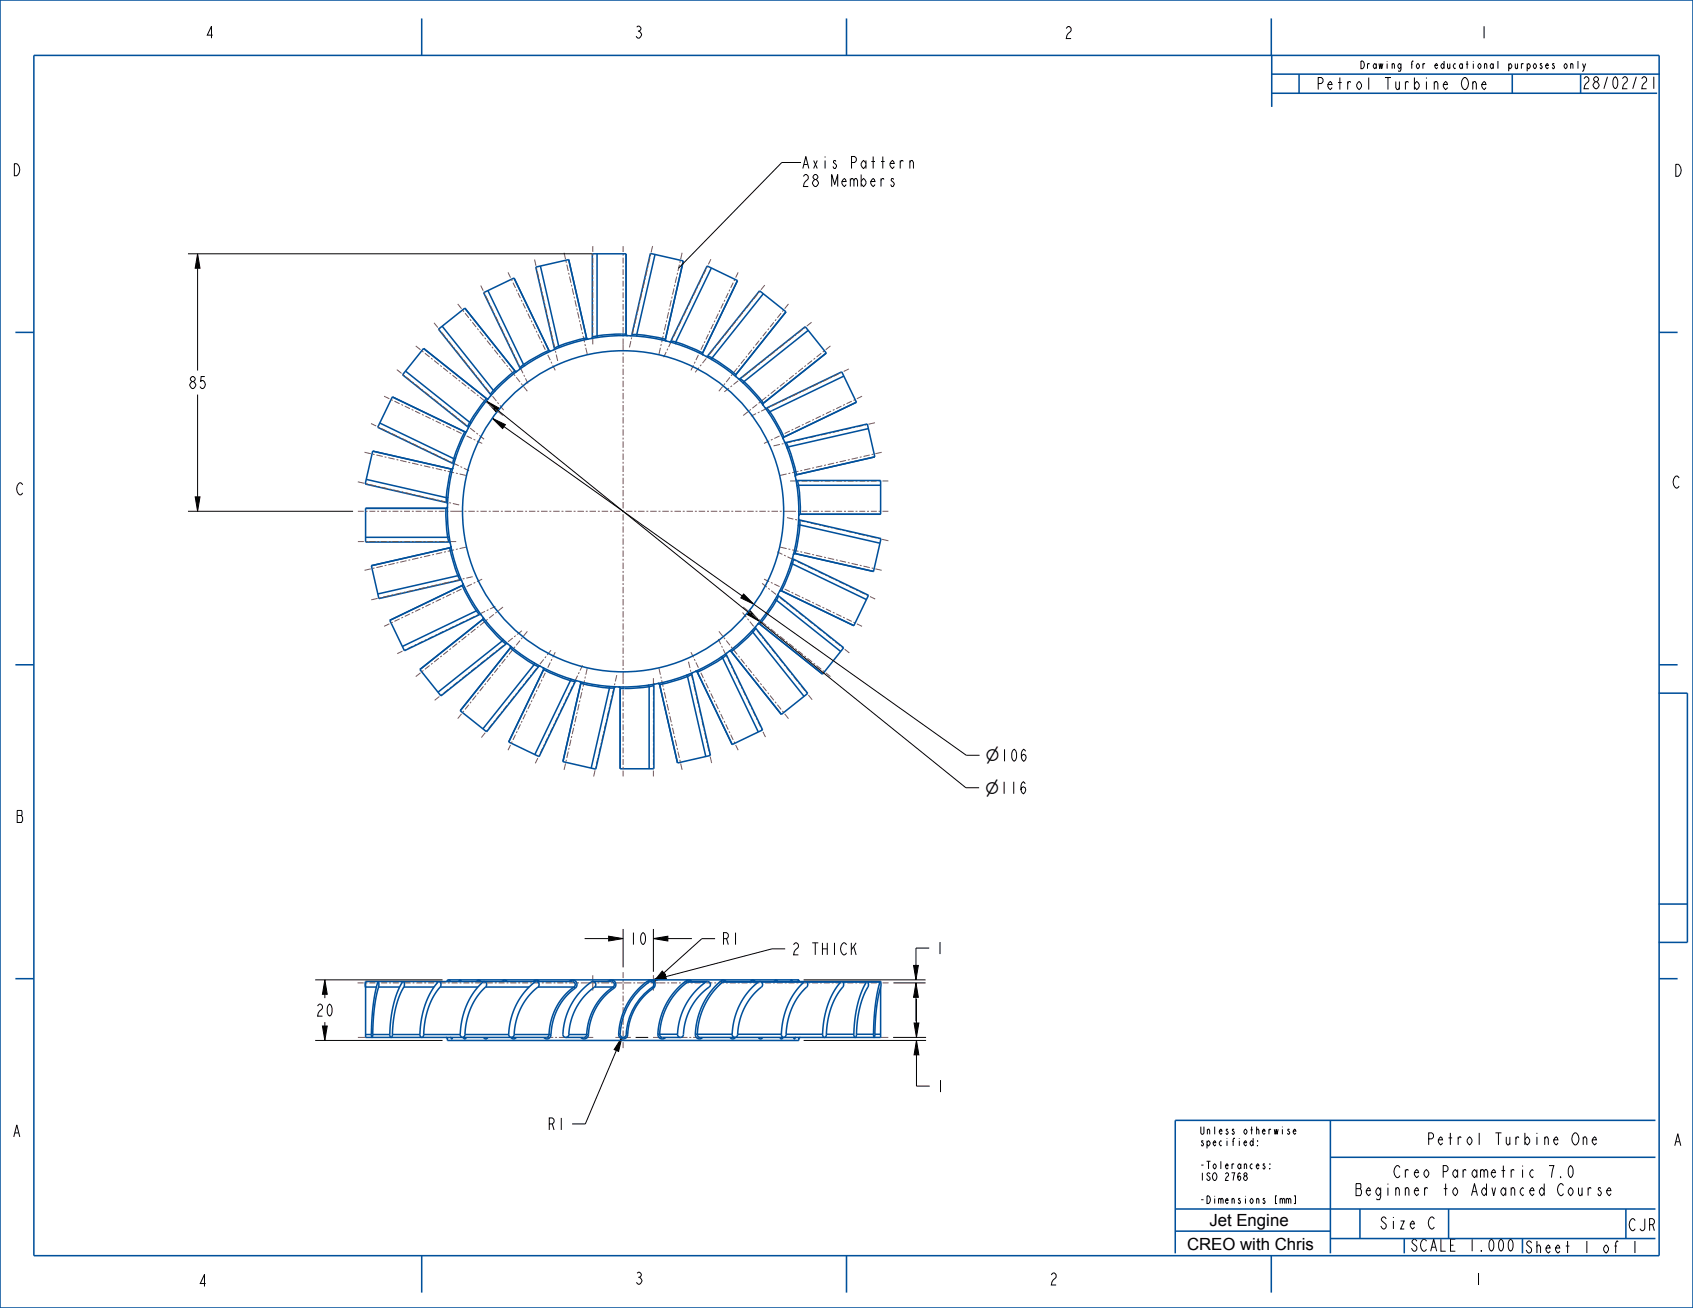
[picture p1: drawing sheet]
<svg xmlns="http://www.w3.org/2000/svg" width="559mm" height="432mm" viewBox="0 0 559 432" stroke-linecap="round" stroke-linejoin="round" font-family="sans-serif">
<defs><g id="words">
<g font-size="5.5">
<text x="325.3" y="251.3">⌀106</text>
<text x="325.3" y="251.3">⌀</text>
<text x="325.2" y="262">⌀116</text>
<text x="325.2" y="262">⌀</text>
<text x="399.2" y="404.6">Jet Engine</text>
<text x="391.8" y="412.6">CREO with Chris</text>
</g>
<g font-size="5.2">
<text x="67.6" y="12.6">4</text>
<text x="209.2" y="12.6">3</text>
<text x="351.1" y="12.7">2</text>
<text x="488.2" y="12.6">1</text>
<text x="434.3" y="29.6">Petrol Turbine One</text>
<text x="3.9" y="58">D</text>
<text x="264.4" y="55.6">Axis Pattern</text>
<text x="552.3" y="58.2">D</text>
<text x="264.4" y="61.6">28 Members</text>
<text x="62" y="128.3">85</text>
<text x="551.8" y="161.1">C</text>
<text x="5.1" y="163.4">C</text>
<text x="5.1" y="271.5">B</text>
<text x="207.5" y="311.8">10</text>
<text x="238" y="311.9">R1</text>
<text x="261.1" y="315.2">2 THICK</text>
<text x="308.7" y="315">1</text>
<text x="104" y="335.5">20</text>
<text x="308.8" y="360.5">1</text>
<text x="3.9" y="375.3">A</text>
<text x="180.5" y="373">R1</text>
<text x="470.8" y="378">Petrol Turbine One</text>
<text x="552.2" y="378.2">A</text>
<text x="460.4" y="388.8">Creo Parametric 7.0</text>
<text x="448.1" y="394.7">Beginner to Advanced Course</text>
<text x="455.2" y="405.7">Size C</text>
<text x="537.3" y="406.3">CJR</text>
<text x="465.7" y="413.1">SCALE 1.000</text>
<text x="65.3" y="424.7">4</text>
<text x="209.3" y="424">3</text>
<text x="346.2" y="424.2">2</text>
<text x="486.4" y="424.2">1</text>
</g>
<g font-size="5.2" fill="#00509b">
<text x="522" y="29.3">28/02/21</text>
<text x="503.1" y="413.7">Sheet 1 of 1</text>
</g>
<g font-size="3.3">
<text x="448.7" y="22.7">Drawing for educational purposes only</text>
<text x="395.8" y="374.5">Unless otherwise</text>
<text x="395.8" y="378.3">specified:</text>
<text x="395.8" y="385.9">-Tolerances:</text>
<text x="395.8" y="389.7">ISO 2768</text>
<text x="395.8" y="397.3">-Dimensions [mm]</text>
</g>
</g></defs>
<g fill="#000">
<path d="M65.2 83.8l.8 4.7h-1.6zM160.5 132.4l4.2 2.3-1 1.3zM162.5 138.1l4.3 2.1-.9 1.3zM64.4 164h1.6l-.8 4.8zM245.4 196.1l3.5 3.4-4.4-2.1zM247.6 201.6l3.2 3.6-4.2-2.4zM200.9 309.1l4.8 .8-4.8 .7zM215.7 309.9l4.7-.8v1.5zM107.2 323.5l.8 4.7h-1.6zM215.1 323.6l4.4-1.9 .4 1.5zM218.6 320.6l1 1.2-4 2.6zM302.3 324.5l.8 4.7h-1.6z"/>
<path d="M301.5 318.7h1.6l-.8 4.8zM106.4 338.7h1.6l-.8 4.8zM205.3 342.4l-1.1 4.7-1.5-.6zM302.5 343.5l.8 4.7h-1.6zM301.7 337.7h1.6l-.8 4.8z"/>
</g>
<g fill="none" stroke="#000" stroke-width=".33">
<path d="M523.4 21l-.5 1.5M264.4 53.6h-6.4l-34 34.9M62 83.8h133.5M65.2 83.8l.8 4.7h-1.6zM65.2 88.5v33.8M65.2 130.3v33.7M160.5 132.4l4.2 2.3-1 1.3zM162.5 138.1l4.3 2.1-.9 1.3zM164.2 135.4l82.9 66.8M166.4 140.8l78.6 55.9M62 168.8h54.5M64.4 164h1.6l-.8 4.8z"/>
<path d="M245.4 196.1l3.5 3.4-4.4-2.1zM248.9 199.5l70 49.8h4.4M247.6 201.6l3.2 3.6-4.2-2.4zM250.8 205.2l68 54.9h4.4M193 309.9h7.9M200.9 309.1l4.8 .8-4.8 .7zM205.7 306.7v12.6M215.7 309.9l4.7-.8v1.5zM215.7 306.7v14.1M220.4 309.9h8M236 309.9h-4.3l-12.6 11.3M259.2 313.2h-4.4l-35.1 9.2"/>
<path d="M301.5 318.7h1.6l-.8 4.8zM306.7 313h-4.4v5.7M104 323.5h42.1M106.4 338.7h1.6l-.8 4.8zM107.2 323.5l.8 4.7h-1.6zM107.2 328.2v1.3M107.2 337.4v1.3M215.1 323.6l4.4-1.9 .4 1.5zM218.6 320.6l1 1.2-4 2.6zM265.3 323.5h40.2M294.9 324.5h10.6M301.7 337.7h1.6l-.8 4.8z"/>
<path d="M302.3 324.5l.8 4.7h-1.6zM302.3 329.2v8M302.5 329.8v7.9M104 343.5h42.1M203.4 346.8l-10.2 24.2h-4.4M205.3 342.4l-1.1 4.7-1.5-.6zM209.8 342.5h4.1M265.3 343.5h40.4M294.8 342.5h10.9M302.5 343.5l.8 4.7h-1.6zM302.5 348.2v10.3h4.4"/>
</g>
<g fill="none" stroke="#00509b" stroke-width=".51">
<path d="M0 0h558.8v431.8h-558.8zM11.2 18.3h536.4v396.2h-536.4zM139.2 6.1v12.2M279.4 6.1v12.2M419.6 6.1v12.2M419.8 18.2v17.1M419.8 30.8h127.2M419.8 24.5h128.1M428.8 24.5v6.3M499.1 24.5v6.3M161 95.9l11.8 24.4M178.4 87.8l6 26.4"/>
<path d="M197.1 83.8v27.1M216.2 84l-6 26.4M234.8 88.5l-11.8 24.4M251.9 97l-16.9 21.2M5.1 109.7h6.1M145.9 107.7l16.9 21.2M181.2 115.7l-4.3 2.1-4.1 2.5M181.2 115.7l.6 .2zM181.2 115.7l-11.5-23.9-10.1 4.8 11.9 24.8M181.2 115.7h.1M183 115l-.3 .5M184.4 114.2l-1.4 .8"/>
<path d="M184.4 114.2l.5 .4M193.6 111.6l-4.7 1.1-4.5 1.5M193.6 111.6l.6 .3zM193.6 111.6l-5.9-25.9-10.9 2.5 6.2 26.8M193.6 111.6h.1M195.5 111.3l-.4 .5M197.1 110.9l.3 .5M197.1 110.9l-1.6 .4M206.6 110.3l-5 .1-4.5 .5M206.6 110.3h.1M206.6 110.3l.5 .5zM206.6 110.3v-26.5h-11.1v27.5"/>
<path d="M208.6 110.4l-.6 .4M208.6 110.4l6.1-26.7 10.8 2.4-5.9 25.9M210.2 110.4l4.7 .6 4.7 1M210.2 110.4l.2 .6M210.2 110.4h-1.6M219.6 112h.1M219.6 112l.4 .6zM221.5 112.6l-.6 .2M221.5 112.6l1.5 .3M221.5 112.6l11.9-24.8 10 4.8-11.5 23.9M223 112.9l4.6 1.6 4.3 2M223 112.9l.1 .6"/>
<path d="M231.9 116.5h.1M231.9 116.5l.2 .7zM233.6 117.5l-.6 .1M233.6 117.5l1.4 .7M233.6 117.5l17.1-21.5 8.7 6.9-16.5 20.8M235 118.2l4.1 2.5 3.8 3M235 118.2v.6M266.8 109.1l-21.2 16.9M547.6 109.7h6.1M125.4 139.7l24.4 11.7M133.8 122.5l21.2 16.9M155 139.4l-.6 1.5"/>
<path d="M155 139.4h.6M160.5 131.6l-2.9 3.8-2.6 4M160.5 131.6l.7-.1zM160.5 131.6l-20.7-16.6-6.9 8.7 21.5 17.2M160.5 131.6h.1M161.9 130.2l-.1 .6M162.8 128.9l.6 .1M162.8 128.9l-.9 1.3M170 122.5l-3.7 3-3.5 3.4M170 122.5h.7zM170 122.5l-16.6-20.8-8.7 7 17.2 21.5M170 122.5h.1"/>
<path d="M171.5 121.4l-.1 .6M172.8 120.3l.5 .3M172.8 120.3l-1.3 1.1M242.9 123.7h.1M242.9 123.7l.1 .7zM243.7 125h.6M244.3 125l1.3 1M244.3 125l21.5-17.2 6.9 8.8-20.7 16.5M245.6 126l3.3 3.4 3.1 3.7M245.6 126l-.2 .5M252 133.1l-.1 .7zM252 133.1h.1"/>
<path d="M252.5 134.5l.6 .2M253.1 134.7l1 1.2M253.1 134.7l24.7-11.9 4.9 10-23.9 11.5M254.1 135.9l2.5 4.1 2.2 4.3M254.1 135.9l-.3 .6M278.5 124.2l-24.4 11.7M120.9 158.3l26.4 6M148.9 154.8l-1 4.7-.6 4.8M148.9 154.8l.6-.3zM148.9 154.8l-25.9-5.9-2.5 10.9 26.8 6.1M148.9 154.8h.1M149.4 153l.3 .6"/>
<path d="M149.8 151.4l-.4 1.6M150.4 151.3l-.6 .1M153.4 142.5l-2 4.4-1.6 4.5M153.4 142.5l-23.9-11.5-4.8 10.1 24.7 11.9M153.4 142.5l.7-.2zM153.4 142.5h.1M154.4 140.9l.1 .6M258.6 144.4l.2-.1-.3 .6zM258.8 144.3h.1M258.9 145.8l.6 .3M259.5 146.1l.7 1.4M259.5 146.1l26.8-6.1 2.4 10.8-25.8 5.9"/>
<path d="M260.2 147.5l1.5 4.6 1.2 4.6M260.2 147.5l-.4 .5M262.7 156.8l-.2 .5 .4-.6zM262.7 158.2l.5 .4M262.9 156.7h.1M263.2 158.6l.4 1.6M263.2 158.6h27.5v11.2h-26.6M286.6 141.5l-26.4 6M120.7 177.4h27.1M147.2 167.8l.5-.5zM147.2 167.8l.1 4.8 .5 4.8M147.2 167.8h-26.5v11.2h27.4"/>
<path d="M147.2 167.8h.1M147.3 164.3v1.6M147.3 165.9l.4 .5M147.8 177.4l.3 1.6M147.9 164l-.6 .3M148.1 179l.5 .4M148.3 177l-.5 .4M263.6 160.2l.5 4.8v4.8M263.6 160.2l-.5 .3M263.6 160.2h27.1M263.6 171.2l.4 .5M263.8 169.9l.3-.1-.5 .4z"/>
<path d="M264 171.7v1.6M264 171.7l26.8 6.1-2.5 10.9-25.8-5.9M264 173.3l-.6 4.8-.9 4.7M264 173.3l-.5 .2M264 173.3l26.4 6M264.1 169.8h.1M148.4 180.8l-25.8 5.9 2.5 10.9 26.7-6.1M148.4 180.8h.1M148.4 180.8l1.2 4.7 1.5 4.6M148.8 180.3l-.4 .5zM151.1 190.1l.7 1.4M151.1 190.1l-26.4 6"/>
<path d="M151.5 189.6l-.4 .5M151.8 191.5l.6 .3M152.6 193.3l-23.9 11.5 4.8 10 24.7-11.9M152.6 193.3h.1M152.6 193.3l2.1 4.3 2.5 4.1M152.8 192.6l-.2 .7zM255.7 198.1l.6 .1M256.3 198.2l-2.6 4-2.9 3.8M256.3 198.2l21.2 16.9M256.8 196.1l.2 .6M257 196.7l-.7 1.5M257 196.7l21.5 17.1-7 8.7-20.7-16.5"/>
<path d="M257.4 195.1l.5-.1zM257.9 195h.1M261.6 186.2l-1.7 4.5-2 4.3M261.6 186.2l-.6 .1M261.6 186.2l24.4 11.7M261.6 184l.3 .6M261.9 184.6l-.3 1.6M261.9 184.6l24.8 11.9-4.9 10-23.9-11.5M262 182.9l-.1 .2 .6-.3zM262.5 182.8h.1M5.1 219.5h6.1M157.2 201.7l1 1.2"/>
<path d="M157.2 201.7l-24.4 11.7M157.5 201.1l-.3 .6M158.2 202.9l.7 .2M159.3 204.5l-20.7 16.5 6.9 8.7 21.5-17.1M159.3 204.5h.1M159.3 204.5l3.1 3.7 3.3 3.4M159.4 203.8l-.1 .7zM165.7 211.6l1.3 1M165.7 211.6l-21.1 16.9M165.9 211l-.2 .6M167 212.6h.7M168.4 213.2v.7z"/>
<path d="M168.4 213.9l-16.5 20.7 8.7 7 17.1-21.5M168.4 213.9h.1M168.4 213.9l3.8 2.9 4.1 2.6M176.3 219.4l1.4 .7M176.3 219.4l-16.9 21.2M176.3 218.8v.6M178.4 220l-.7 .1M238 216.9l.5 .3M238.5 217.2l-4.1 2.5-4.2 2.2M238.5 217.2l11.8 24.4M239.8 216.2l-1.3 1M239.8 216.2l11.9 24.8-10 4.8-11.5-23.9"/>
<path d="M239.9 215.6l-.1 .6M240.7 215l.7 .1zM241.4 215.1h.1M247.9 208.5l.6 .2M248.5 208.7l-3.4 3.4-3.7 3M248.5 208.7l16.9 21.2M249.5 207.4l-1 1.3M249.5 207.4l17.1 21.5-8.7 7-16.5-20.8M249.5 206.8v.6M250.1 206.1l.7-.1zM250.8 206h.1M547.6 219.5h6.1"/>
<path d="M179.2 220.4l.2 .7zM179.4 221.1l-11.5 23.8 10 4.9 12-24.8M179.4 221.1h.1M179.4 221.1l4.4 2 4.5 1.6M188.2 224.1l.1 .6M188.3 224.7l1.6 .3M188.3 224.7l-11.8 24.4M190.4 224.8l-.5 .2M191.3 225l.4 .6zM191.7 225.6l-5.9 25.8 10.9 2.5 6.1-26.8M191.7 225.6h.1M191.7 225.6l4.7 1 4.8 .6"/>
<path d="M200.9 226.6l.3 .6M201.2 227.2l-6.1 26.4M202.8 227.1l-1.6 .1M203.3 226.7l-.5 .4M204.2 226.8l.5 .5zM204.7 227.3h.1M213.9 226.2l.4 .5M214.3 226.7l-4.5 .5-5.1 .1M214.3 226.7v27.1M215.8 226.3l-1.5 .4M215.8 226.3v27.5h-11.1v-26.5M216.2 225.8l-.4 .5"/>
<path d="M217.1 225.6l.6 .4zM217.7 226h.1M226.5 222.9l.4 .4M226.9 223.3l-4.5 1.6-4.7 1.1M226.9 223.3l6.1 26.4M228.4 222.6l-1.5 .7M228.4 222.6l6.1 26.8-10.9 2.5-5.9-25.9M228.7 222l-.3 .6M229.5 221.7l.7 .2zM230.2 221.9h.1M547.5 228.8h9.4v82.3h-9.4M547.5 298.4h9.4"/>
<path d="M5.1 323.1h6.1M120.6 325.8l.1 .2M120.6 325.8h3.6M120.7 324.1l-.1 1.7M125 325.8l-.2-1.8-.9 3.6-.8 5.1-.5 7.3 .2 2.5 .2-1M125 325.8l-1.4 6.9-.6 8.8M125 325.8h6.9M133.3 325.8l.1-1.3-.2-.4-.4 .1a35.4 35.4 0 0 0-4 18l.4 .2 .3-.9M133.3 325.8a32.3 32.3 0 0 0-3.8 15.7M133.3 325.8h10M145.3 325.8l.2-.6-.1-.7-.3-.4-.5 .1a25.9 25.9 0 0 0-5.8 18l.7 .2 .3-.9M145.3 325.8a24.7 24.7 0 0 0-5.5 15.7"/>
<path d="M145.3 325.8h12.4M147.7 323.9l-.4 .1M148.3 323.8l-.1 .1M148.3 323.8h.1M148.3 323.8l.1-.3 .2 .5M148.3 323.8l-.4 .2M151.5 323.8l-.1 .2M151.5 323.8l.4-.3 .4 .5M157.5 323.8l-.2 .2M157.5 323.8l.6-.3 .5 .5M157.5 323.8v.2M160.3 325.8l.3-.6-.1-.7-.5-.4-.6 .1a23.3 23.3 0 0 0-7.3 17.9l.4 .3h.4l.6-.9"/>
<path d="M160.3 325.8a21.9 21.9 0 0 0-6.8 15.7M160.3 325.8h14.3M165.9 323.8l-.2 .2M165.9 323.8l.8-.3 .7 .5M165.9 323.8l.1 .2M176.3 323.8l-.3 .2M176.3 323.8l.9-.3 .8 .5M176.3 323.8l.1 .2M176.9 324h-56.2v18.5h59.6l.6-.3 .3-.7M177 324l-.5 .2a21.7 21.7 0 0 0-8.4 17.9l.4 .3h.6l.4-.3 .2-.6M177 324l.6 .2 .3 .5v.6l-.3 .5M177 324h12l.5 .3 .3 .5v.6l-.4 .4"/>
<path d="M177.6 325.8l-3.2 3.1a21.4 21.4 0 0 0-4.7 12.6M177.6 325.8h11.8M188.2 323.8l-.3 .2M188.2 323.8l1.1-.3 .9 .7 .2 1.1-.6 1M188.2 323.8l.1 .2M189.4 325.8a20.1 20.1 0 0 0-8.2 15.7M189.4 325.8l.4 .5M189.8 326.3a19.6 19.6 0 0 0-7.9 15.2M195.7 324l-.6 .2a21.2 21.2 0 0 0-9.1 17.8l.8 .5M195.7 324l.6 .2 .3 .5v.6l-.4 .5M195.7 324l6.3 .1 .8 .8-.5 .9M196.2 325.8a20.3 20.3 0 0 0-8.5 15.7"/>
<path d="M196.2 325.8h6.1M200.9 323.8l-.3 .2M200.9 323.8l1.1-.3 1 .7 .3 1.1-.7 1M200.9 323.8l.2 .2M202.3 325.8a20 20 0 0 0-8.7 15.7M202.3 325.8l.3 .5M202.6 326.3a19.5 19.5 0 0 0-8.4 15.2M213.9 323.8a22.8 22.8 0 0 0-9.7 17.6M213.9 323.8l.4 .4M213.9 323.8l1.1-.3 1 .7 .2 1.1-.6 1M214.3 324.2a22.2 22.2 0 0 0-9.6 17.2M214.3 324.2a1 1 0 0 1 1.4 .3 1 1 0 0 1-.3 1.3"/>
<path d="M215.4 325.8a20.2 20.2 0 0 0-8.7 15.7M215.4 325.8l.2 .5M215.6 326.3a19.7 19.7 0 0 0-8.4 15.2M226.5 323.8l.9-.3 .9 .5M226.5 323.8a23.3 23.3 0 0 0-9.4 17.6M226.5 323.8l.4 .4M226.9 324.2a22.7 22.7 0 0 0-9.2 17.2M226.9 324.2h6.1M233 324.2a22.3 22.3 0 0 0-9.4 17.2M233.5 324l.6 .2 .3 .5v.6l-.3 .5a21.8 21.8 0 0 0-8.7 16.3l-.8 .4M233.5 324l-.5 .2M233.5 324l-6.6 .2"/>
<path d="M238 323.8l.9-.3 .7 .5M238 323.8a24.4 24.4 0 0 0-8.5 17.6M238 323.8l.5 .4M238.5 324.2a23.8 23.8 0 0 0-8.3 17.2M238.5 324.2h11.8M247.9 323.8l-.2 .2M247.9 323.8l.7-.3 .6 .5M247.9 323.8l.2 .2M250.3 324.2l.5-.2 .6 .3 .3 .5-.1 .7-3.4 3.4a26.6 26.6 0 0 0-4.9 13.2l-.5 .3h-.6l-.4-.4-.1-.6M250.3 324.2a22.9 22.9 0 0 0-8.6 17.2M251.3 324.2h14.1M255.7 323.8l-.2 .2"/>
<path d="M255.7 323.8l.5-.3 .5 .5M255.7 323.8l.1 .2M256.5 324h.1M261 323.8l-.1 .2M261 323.8l.1 .2M261 323.8l.3-.3 .2 .5M261.4 323.9l.3 .1M263.5 323.8l-.1 .2M263.5 323.8l.1 .2M263.6 323.7l.4 .3M263.6 323.7h.1M263.6 323.7l-.1-.2v.3"/>
<path d="M263.7 323.9v-.4h-116v.5M265.4 324.2l.5-.2 .5 .4 .2 .7-.3 .7a24.6 24.6 0 0 0-7 16.3l-.4 .3h-.5l-.5-1M265.4 324.2a24.1 24.1 0 0 0-7.5 17.2M266.3 324.2h11.2M277.5 324.2l.4-.2 .4 .4 .2 .7-.3 .7a27.7 27.7 0 0 0-5.6 16.3l-.3 .3h-.4l-.4-1M277.5 324.2a27.2 27.2 0 0 0-6 17.2M278.2 324.2h7.8M286 324.2l.3-.2 .3 .4-.1 1.4a36.9 36.9 0 0 0-3.9 16.3l-.2 .3h-.3l-.3-1M286 324.2a35.5 35.5 0 0 0-4.2 17.2M286.5 324.2h3.9M290.4 324.2l.2-.2 .1 .3 .1 1.1-1.5 7.1-.8 10-.2-1.1M290.4 324.2l-.8 3.4-.7 4.1-.6 9.7"/>
<path d="M290.7 324.1l-51.7-.1-.5 .2M290.7 326v16.5h-59.6l-.7-.3-.2-.8M547.6 323.1h6.1M120.7 341.5h1.9M123 341.5h5.7M129.5 341.5h9.1M139.8 341.5h12.1M147.2 342.5l.5 .5M147.7 343h.1M147.7 342.5v.5M148.6 342.5l.5 .5 .3-.5M153.5 341.5h14.4"/>
<path d="M153.9 342.5l-.5 .5-.3-.5M159.6 342.5l.7 .5 .7-.5M168.7 342.5l.8 .5 .9-.5M169.7 341.5h11.5M181.2 341.5h.7M181.9 341.5l-.3 .9-.6 .5h-.8l-.7-.4M187.7 341.5l-.3 .7-.6 .3M187.7 341.5h5.9M193.6 341.5h.6M193.6 341.5l-.2 .7-.6 .3h-6M194.2 341.5l-.3 .9-.6 .5h-.9l-.7-.4M204.2 341.4l.4 1.1 1 .5 1.1-.4 .5-1.1"/>
<path d="M204.2 341.4h.5M204.7 341.4a1 1 0 0 0 .9 1.1 1 1 0 0 0 1.1-1M206.7 341.5h.5M217.1 341.4l.3 .9 .6 .6h.9l.8-.4M217.1 341.4h.6M217.7 341.4l.3 .7 .6 .4h6M217.7 341.4h5.9M223.6 341.4l.3 .8 .7 .3M229.5 341.4l.2 .9 .6 .6h.8l.7-.4M229.5 341.4h.7M230.2 341.4h11.5M241 342.5l.8 .5 .9-.5"/>
<path d="M243.5 341.4h14.4M250.3 342.5l.7 .5 .7-.5M257.4 342.5l.5 .5 .5-.5M258.4 342.5h-.1M259.5 341.4h12M262.7 342.5l-.5 .5-.2-.5M263.7 342.5v.5M264.2 342.5l-.5 .2v.8h-116v-.5M272.8 341.4h9M282.7 341.4h5.6M288.8 341.4h1.9M439.1 369.9v43.8"/>
<path d="M546.4 369.9h-158.5v43.8M387.9 399.1h158.5M439.1 382h107.3M448.9 399.1v9.8M478.1 399.1v9.8M536.7 399.1v9.8M139.2 414.5v12.2M279.4 414.5v12.2M387.9 406.4h51.2M419.6 414.5v12.2M439.1 408.9h107.3M463.5 408.9v4.8"/>
<circle cx="205.7" cy="168.8" r="58"/>
<circle cx="205.7" cy="168.8" r="53"/>
</g>
<g fill="none" stroke="#785055" stroke-width=".33">
<path d="M158.7 94.3l.8 1.7M159.8 96.5l.2 .6M160.3 97.7l.8 1.7M161.4 99.9l.3 .6M167.7 89.9l.8 1.7M168.8 92.2l.2 .6M169.3 93.3l.8 1.7M170.4 95.6l.3 .6M171 96.7l.8 1.7M172.1 99l.2 .6M176.4 85.7l.5 2.1M177.1 88.4l.1 .6"/>
<path d="M177.1 88.4h.1M177.3 89.6l.5 2.1M177.9 92.3l.2 .6M178.2 93.5l.5 2.1M178.8 96.2l.2 .6M179.1 97.4l.5 2.1M186.2 83.4l.5 2.1M186.8 86.1l.1 .7M187.1 87.4l.5 2.1M187.7 90.1l.1 .6M188 91.3l.5 2.1M188.6 94l.1 .6"/>
<path d="M188.9 95.2l.4 2.1M189.5 97.9l.1 .6M189.8 99.1l.4 2.1M195.7 81.2v2M195.7 83.8v.6M195.7 85.1v1.9M195.7 87.6v.6M195.7 88.9v1.9M195.7 91.4v.7M195.7 92.7v1.9M195.7 95.2v.7M195.7 96.5v1.9"/>
<path d="M195.7 99.1v.6M205.7 81.2v2M205.7 83.8v.6M205.7 85.1v1.9M205.7 87.6v.6M205.7 88.9v1.9M205.7 91.4v.7M205.7 92.7v1.9M205.7 95.2v.7M205.7 96.5v1.9M205.7 99.1v.6M211.2 99.6l-.1 .6"/>
<path d="M211.8 96.9l-.5 2.1M212.1 95.7l-.1 .6M212.7 93l-.5 2.1M213 91.8l-.2 .6M213.6 89.1l-.5 2.1M213.9 87.8l-.2 .7M214.5 85.1l-.5 2.1M214.8 83.9l-.2 .6M215.4 81.2l-.5 2.1M221.6 99.1l-.5 2.1M221.8 97.9l-.1 .6M222.5 95.2l-.5 2.1"/>
<path d="M222.7 94l-.1 .6M223.4 91.3l-.5 2.1M223.6 90.1l-.1 .6M224.2 87.4l-.4 2.1M224.5 86.1l-.1 .7M225.1 83.4l-.4 2.1M228.1 99.2l-.8 1.7M228.6 98.1l-.3 .5M229.7 95.8l-.8 1.7M230.3 94.7l-.3 .5M231.4 92.4l-.9 1.7M231.9 91.3l-.3 .5"/>
<path d="M233 89l-.8 1.7M233.5 87.9l-.2 .5M234.6 85.6l-.8 1.7M239.3 99l-.3 .6M240.4 96.7l-.9 1.7M240.9 95.6l-.3 .6M242 93.3l-.8 1.7M242.5 92.2l-.2 .6M243.6 89.9l-.8 1.7M248.4 99.2l-.4 .5M250 97.1l-1.2 1.6M250.8 96.2l-.4 .4"/>
<path d="M252.4 94.1l-1.2 1.6M137.2 114.2l1.6 1.3M139.3 115.8l.5 .4M140.2 116.6l1.6 1.3M142.3 118.3l.5 .3M143.3 106.6l1.2 1.5M143.3 119l1.5 1.3M144.9 108.6h.1M144.9 108.6l.4 .5M145.7 109.6l1.2 1.6M147.3 111.7l.4 .4M148.1 112.6l1.2 1.6"/>
<path d="M149.7 114.7l.4 .5M150.5 115.7l1.3 1.5M151.1 100.3l1.2 1.6M152.1 117.7l.4 .5M152.7 102.4h.1M152.7 102.4l.4 .5M152.9 118.7l1.3 1.5M153.5 103.4l1.2 1.5M155.1 105.4l.4 .5M155.9 106.4l1.3 1.6M157.5 108.4l.4 .5M158.3 109.4l1.3 1.6"/>
<path d="M160 111.5l.3 .5M160.7 112.5l1.3 1.5M162 101.1l.8 1.7M162.4 114.5l.4 .5M163 103.3l.3 .6M163.2 115.5l1.2 1.5M163.6 104.5l.8 1.7M164.7 106.7l.3 .6M164.8 117.5l.4 .5M165.2 107.9l.9 1.7M165.6 118.5l1.2 1.6M166.3 110.2l.3 .5"/>
<path d="M166.9 111.3l.8 1.7M168 113.6l.2 .5M168.5 114.7l.8 1.7M169.6 117l.3 .5M170.1 118.1l.9 1.7M172.6 100.1l.8 1.7M173.7 102.4l.3 .6M174.2 103.5l.9 1.7M175.3 105.8l.3 .6M175.9 106.9l.8 1.8M177 109.2l.2 .6M177.5 110.3l.8 1.8"/>
<path d="M178.6 112.6l.3 .6M179.2 113.8l.8 1.7M179.7 100.1l.2 .6M180 101.4l.5 2M180.3 116l.2 .6M180.6 104.1l.2 .6M180.8 117.2l.8 1.7M180.9 105.3l.5 2.1M181.5 108l.2 .6M181.8 109.2l.5 2.1M181.9 119.4l.3 .6M182.4 111.9l.2 .6"/>
<path d="M182.7 113.1l.5 2.1M183.3 115.8l.2 .6M183.6 117l.5 2.1M190.4 101.8l.1 .6M190.7 103.1l.4 2M191.3 105.8l.1 .6M191.6 107l.4 2.1M192.2 109.7l.1 .6M192.5 110.9l.4 2.1M193.1 113.6l.1 .6M193.3 114.8l.5 2.1M195.7 100.3v2"/>
<path d="M195.7 102.9v.6M195.7 104.1v2M195.7 106.7v.6M195.7 107.9v2M195.7 110.5v.6M195.7 111.8v1.9M205.7 100.3v2M205.7 102.9v.6M205.7 104.1v2M205.7 106.7v.6M205.7 107.9v2M205.7 110.5v.6"/>
<path d="M205.7 111.8v4M205.7 116.4v.7M205.7 117.7v2.1M208.2 112.6l-.4 2.1M208.5 111.4l-.1 .6M209.1 108.7l-.5 2.1M209.4 107.5l-.1 .6M210 104.8l-.5 2M210.3 103.5l-.1 .6M210.9 100.8l-.5 2.1M218 114.8l-.5 2.1M218.3 113.6l-.2 .6"/>
<path d="M218.9 110.9l-.5 2.1M219.2 109.7l-.2 .6M219.8 107l-.5 2.1M219.9 116.2l-.8 1.7M220 105.8l-.1 .6M220.4 115.1l-.3 .6M220.7 103.1l-.5 2M220.9 101.8l-.1 .6M221.5 112.8l-.8 1.7M222.1 111.7l-.3 .6M223.2 109.4l-.9 1.7M223.7 108.3l-.3 .5"/>
<path d="M224.8 106l-.8 1.7M225.3 104.9l-.2 .5M226.4 102.6l-.8 1.7M227 101.5l-.3 .5M229.4 119.4l-.2 .6M230.5 117.2l-.8 1.7M231.1 116l-.3 .6M232.2 113.8l-.9 1.7M232.7 112.6l-.3 .6M233.1 118.3l-1.2 1.6M233.8 110.3l-.8 1.8M233.9 117.3l-.4 .5"/>
<path d="M234.4 109.2l-.3 .6M235.4 106.9l-.8 1.8M235.5 115.3l-1.2 1.6M236 105.8l-.3 .6M236.3 114.3l-.4 .5M237.1 103.5l-.8 1.7M237.6 102.4l-.2 .6M237.9 112.3l-1.2 1.5M238.7 111.3l-.4 .5M238.7 100.1l-.8 1.7M240.4 109.2l-1.3 1.6M241.1 108.3l-.4 .5"/>
<path d="M242.8 106.2l-1.3 1.6M243.6 105.2l-.4 .5M245.2 103.2l-1.3 1.6M245.8 118.5l-1.3 1.6M246 102.2l-.4 .5M246.5 117.5l-.3 .5M247.6 100.2l-1.2 1.5M248.2 115.5l-1.3 1.5M249 114.5l-.4 .5M250.6 112.5l-1.3 1.5M251.4 111.5l-.4 .5M252.7 118.5l-1.5 1.2"/>
<path d="M253 109.4l-1.2 1.6M253.7 117.7l-.5 .4M253.8 108.4l-.4 .5M255.4 106.4l-1.2 1.6M255.8 116l-1.6 1.3M256.2 105.4l-.4 .5M256.7 115.3l-.4 .4M257.8 103.4l-1.2 1.5M258.6 102.4l-.4 .5M258.8 113.6l-1.6 1.3M259.8 112.9l-.5 .3M260.2 100.3l-1.2 1.6"/>
<path d="M261.8 111.2l-1.5 1.3M262.8 110.4l-.5 .4M264.8 108.8l-1.5 1.2M265.8 108l-.5 .4M267.9 106.4l-1.6 1.2M268.1 119l-1.6 1.3M269 118.3l-.5 .3M271.1 116.6l-1.6 1.3M272.1 115.8l-.5 .4M274.1 114.2l-1.6 1.3M122.5 139.8l1.7 .8M126.8 130.8l1.7 .8"/>
<path d="M129.1 131.9l.5 .3M130.2 132.4l1.7 .9M131 122l1.5 1.3M132.5 133.5l.5 .3M133 123.7l.5 .3M133.6 134.1l1.7 .8M134 124.4l1.6 1.3M135.9 135.2l.5 .3M136.1 126.1l.5 .4M137 135.7l1.7 .8M137 126.9l1.6 1.2M139.1 128.5l.5 .4"/>
<path d="M139.3 136.8l.5 .3M140.1 129.3l1.5 1.2M140.4 137.4l1.7 .8M142.1 130.9l.5 .4M142.7 138.5l.6 .2M143.1 131.7l1.6 1.2M143.8 139l1.7 .8M145.1 133.3l.5 .4M145.3 120.7l.5 .4M146.1 134.1l1.6 1.2M146.3 121.4l1.6 1.3M148.2 135.7l.5 .4"/>
<path d="M148.4 123.1l.4 .4M149.1 136.5l1.6 1.3M149.3 123.9l1.6 1.2M151.2 138.1l.5 .4M151.4 125.5l.5 .4M152.2 138.9l1.5 1.3M152.4 126.3l1.5 1.2M154.4 127.9l.5 .4M154.6 120.7l.3 .5M155.3 121.7l1.3 1.6M155.4 128.7l1.5 1.2M157 123.8l.4 .5"/>
<path d="M157.4 130.3l.5 .4M157.7 124.7l1.3 1.6M158.4 131.1l1.6 1.2M159.4 126.8l.4 .5M160.2 127.8l1.2 1.5M160.5 132.7l.4 .4M161.4 133.5l1.6 1.3M161.8 129.8l.4 .5M162.6 130.8l1.2 1.6M163.5 135.2l.5 .3M164.2 132.8l.4 .5M164.5 135.9l1.5 1.3"/>
<path d="M165 133.8l1.2 1.6M167.2 120.6l.4 .4M168 121.5l1.2 1.6M169.6 123.6l.4 .5M170.4 124.6l1.2 1.5M171.2 120.4l.3 .5M171.8 121.5l.8 1.7M172 126.6l.4 .5M172.8 127.6l1.3 1.5M172.9 123.8l.3 .5M173.4 124.9l.9 1.7M182.4 120.6l.9 1.7"/>
<path d="M205.7 120.4v.7M205.7 121.7v2.1M205.7 124.4v.7M205.7 125.7v2.1M205.7 128.4v.7M205.7 129.7v2.1M205.7 132.5v.6M205.7 133.7v2.1M205.7 136.5v.6M205.7 137.7v2.1M228.9 120.6l-.8 1.7M230.7 121.4l-1.2 1.5"/>
<path d="M231.5 120.4l-.4 .5M238.5 127.6l-1.2 1.5M239.3 126.6l-.4 .5M240.6 128.1l-1.5 1.3M240.9 124.6l-1.2 1.5M241.6 127.3l-.5 .4M241.7 123.6l-.4 .5M243.3 121.5l-1.2 1.6M243.7 125.7l-1.6 1.2M244.1 120.6l-.4 .4M244.6 124.9l-.5 .4M246.7 123.3l-1.6 1.2"/>
<path d="M246.9 135.9l-1.6 1.3M247.7 122.5l-.5 .4M247.8 135.2l-.4 .3M249.6 136.6l-1.8 .8M249.7 120.9l-1.6 1.2M249.9 133.5l-1.6 1.3M250.7 136l-.6 .3M250.7 120.1l-.5 .4M250.9 132.7l-.5 .4M252.9 131.1l-1.5 1.2M253 134.9l-1.8 .8M253.9 130.3l-.5 .4"/>
<path d="M254.1 134.4l-.6 .2M255.9 128.7l-1.5 1.2M256.4 133.3l-1.8 .8M256.9 127.9l-.5 .4M257.5 132.7l-.6 .3M259 126.3l-1.6 1.2M259.8 131.6l-1.7 .9M259.9 125.5l-.4 .4M260.9 131.1l-.6 .3M262 123.9l-1.6 1.2M263 123.1l-.5 .4M263.2 130l-1.7 .8"/>
<path d="M264.3 129.5l-.6 .2M265 121.4l-1.5 1.3M266 120.7l-.5 .4M266.6 128.4l-1.7 .8M267.5 139l-1.7 .8M267.7 127.8l-.6 .3M268.6 138.5l-.5 .2M270 126.7l-1.7 .8M270.9 137.4l-1.7 .8M271.1 126.2l-.6 .2M272 136.8l-.5 .3M273.4 125.1l-1.7 .8"/>
<path d="M274.3 135.7l-1.7 .8M274.5 124.5l-.6 .3M275.4 135.2l-.5 .3M276.8 123.4l-1.7 .9M277.7 134.1l-1.7 .8M277.9 122.9l-.5 .3M278.9 133.5l-.6 .3M280.2 121.8l-1.7 .8M281.1 132.4l-1.7 .9M282.3 131.9l-.6 .3M284.5 130.8l-1.7 .8M288.8 139.6l-2.1 .4"/>
<path d="M118.1 159.1l2.1 .4M120.3 149.3l2.1 .5M120.8 159.7l.6 .1M122 160l2.1 .4M123 149.9l.6 .2M124.2 150.2l2.1 .5M124.7 140.9l.6 .3M125.9 141.5l1.7 .8M126.9 150.8l.7 .2M128.1 142.6l.6 .2M128.2 151.1l2.1 .5M129.3 143.1l1.7 .8"/>
<path d="M130.9 151.7l.6 .2M131.5 144.2l.6 .3M132.1 152l2.1 .5M132.7 144.7l1.7 .9M134.8 152.6l.6 .1M134.9 145.8l.6 .3M136 152.9l2.1 .5M136.1 146.4l1.7 .8M138.4 147.5l.5 .2M138.7 153.5l.6 .1M139.5 148l1.7 .8M139.9 153.8l2.1 .5"/>
<path d="M141.8 149.1l.5 .3M142.6 154.4l.6 .1M142.9 149.7l1.7 .8M143.9 154.7l2 .5M145.2 150.7l.5 .3M146.1 140.1l.6 .3M146.3 151.3l1.7 .8M146.6 155.3l.6 .1M147.2 140.6l1.7 .9M147.8 155.6l2.1 .5M148.6 152.4l.5 .3M149.5 141.7l.6 .3"/>
<path d="M149.7 152.9l1.7 .9M150.5 156.2l.6 .1M150.6 142.3l1.7 .8M151.7 156.5l2.1 .4M152 154h.1M152 154l.5 .3M152.9 143.4l.6 .3M153.1 154.6l1.7 .8M154 143.9l1.7 .8M154.2 140.6l.5 .3M155.2 141.3l1.6 1.3M156.3 145h.1"/>
<path d="M156.3 145l.6 .3M157.3 143l.4 .4M157.4 145.6l1.8 .8M158.2 143.8l1.6 1.2M205.7 140.5v.6M205.7 141.7v2.1M205.7 144.5v.6M205.7 145.7v2.1M205.7 148.5v.6M205.7 149.7v2.1M205.7 152.5v.6M205.7 153.7v2.1"/>
<path d="M205.7 156.5v.6M205.7 157.7v2.1M253.9 145.6l-1.7 .8M255 145l-.5 .3M257.3 143.9l-1.7 .8M257.4 146.7l-2.1 .5M258.4 143.4l-.5 .3M258.6 146.4l-.6 .2M259.6 156.5l-2.1 .4M260.7 142.3l-1.7 .8M260.8 158.8h1.9M260.8 156.2l-.6 .1"/>
<path d="M261.3 145.8l-2.1 .5M261.8 141.7l-.5 .3M262.5 145.5l-.6 .2M263.3 158.8h.6M263.6 155.6l-2.1 .5M264.1 140.6l-1.7 .9M264.6 158.8h1.9M264.8 155.3l-.6 .1M265.2 140.1l-.5 .3M265.2 144.9l-2 .5M266.5 144.7l-.6 .1M267.1 158.8h.7"/>
<path d="M267.5 154.7l-2.1 .5M268.4 158.8h1.9M268.7 154.4l-.6 .1M269.2 144l-2.1 .5M270.4 143.8l-.6 .1M270.9 158.8h.7M271.4 153.8l-2.1 .5M272.2 158.8h1.9M272.6 153.5l-.6 .1M273.1 143.1l-2.1 .5M274.3 142.9l-.6 .1M274.8 158.8h.6"/>
<path d="M275.3 152.9l-2.1 .5M276 158.8h1.9M276.5 152.6l-.6 .1M277 142.2l-2.1 .5M278.2 142l-.6 .1M278.6 158.8h.6M279.2 152l-2.1 .5M279.8 158.8h2M280.5 151.7l-.6 .2M280.9 141.3l-2.1 .5M282.2 141.1l-.7 .1M282.4 158.8h.6"/>
<path d="M283.2 151.1l-2.1 .5M283.6 158.8h2M284.4 150.8l-.6 .2M284.9 140.5l-2.1 .4M286.1 140.2l-.6 .1M286.2 158.8h.6M287.1 150.2l-2.1 .5M287.5 158.8h1.9M288.3 149.9l-.6 .2M290 158.8h.6M291 149.3l-2.1 .5M291.3 158.8h1.9"/>
<path d="M118.1 178.8h2M118.1 168.8h2M120.7 178.8h.6M120.7 168.8h.6M121.9 178.8h2M121.9 168.8h2M124.5 178.8h.6M124.5 168.8h.6M124.7 160.6l.6 .1M125.8 178.8h1.9M125.8 168.8h1.9M125.9 160.8l2.1 .5"/>
<path d="M128.3 178.8h.6M128.3 168.8h.6M128.6 161.5l.7 .1M129.6 178.8h1.9M129.6 168.8h1.9M129.9 161.7l2.1 .5M132.1 178.8h.7M132.1 168.8h.7M132.6 162.4l.6 .1M133.4 178.8h1.9M133.4 168.8h1.9M133.8 162.6l2.1 .5"/>
<path d="M135.9 178.8h.7M135.9 168.8h.7M136.5 163.3l.6 .1M137.2 178.8h1.9M137.2 168.8h1.9M137.7 163.5l2.1 .5M139.8 178.8h.6M139.8 168.8h.6M140.4 164.2l.6 .1M141 178.8h1.9M141 168.8h1.9M141.6 164.4l2.1 .5"/>
<path d="M143.6 178.8h.6M143.6 168.8h.6M144.3 165l.6 .2M144.8 178.8h2M144.8 168.8h2M145.6 165.3l2 .5M147.4 178.8h.6M147.4 168.8h.6M148.3 165.9l.6 .2M148.6 178.8h2M148.6 168.8h4.1M149.5 166.2l2.1 .5"/>
<path d="M153.3 168.8h.6M154.6 168.8h2.1M157.3 168.8h.6M158.6 168.8h2.1M161.3 168.8h.6M162.6 168.8h2.1M165.3 168.8h.7M166.6 168.8h2.1M169.3 168.8h.7M170.6 168.8h2.1M173.3 168.8h.7M174.6 168.8h2.1"/>
<path d="M177.3 168.8h.7M178.6 168.8h2.1M181.3 168.8h.7M182.6 168.8h2.1M185.3 168.8h.7M186.6 168.8h2.1M189.3 168.8h.7M190.6 168.8h2.1M193.3 168.8h.7M194.6 168.8h2.1M197.3 168.8h.7M198.6 168.8h2.1"/>
<path d="M201.3 168.8h.7M202.6 168.8h2.1M205.4 168.8h.6M205.7 160.5v.6M205.7 161.7v2.1M205.7 164.5v.6M205.7 165.7v2.1M205.7 168.5v.6M205.7 169.7v2.2M205.7 172.5v.6M205.7 173.7v2.2M205.7 176.5v.6"/>
<path d="M205.7 177.7v2.2M206.6 168.8h2.1M209.4 168.8h.6M210.6 168.8h2.1M213.4 168.8h.6M214.6 168.8h2.1M217.4 168.8h.6M218.6 168.8h2.1M221.4 168.8h.6M222.6 168.8h2.1M225.4 168.8h.6M226.6 168.8h2.1"/>
<path d="M229.4 168.8h.6M230.6 168.8h2.1M233.4 168.8h.6M234.6 168.8h2.1M237.4 168.8h.6M238.6 168.8h2.1M241.4 168.8h.6M242.6 168.8h2.2M245.4 168.8h.6M246.6 168.8h2.2M249.4 168.8h.6M250.6 168.8h2.2"/>
<path d="M253.4 168.8h.6M254.6 168.8h2.2M257.4 168.8h.6M258.6 168.8h4.1M259.8 170.9l2.1 .5M262.5 171.5l.6 .1M263.3 168.8h.6M263.7 171.8l2.1 .5M264.6 168.8h1.9M266.4 172.4l.6 .1M267.1 168.8h.7M267.6 172.7l2.1 .4"/>
<path d="M268.4 168.8h1.9M270.3 173.3l.6 .1M270.9 168.8h.7M271.5 173.6l2.1 .4M272.2 168.8h1.9M274.2 174.2l.6 .1M274.8 168.8h.6M275.5 174.5l2 .4M276 168.8h1.9M278.2 175.1l.6 .1M278.6 168.8h.6M279.4 175.4l2.1 .4"/>
<path d="M279.8 168.8h2M282.1 176l.6 .1M282.4 168.8h.6M283.3 176.2l2.1 .5M283.6 168.8h2M286 176.9l.6 .1M286.2 168.8h.6M287.2 177.1l2.1 .5M287.5 168.8h1.9M289.9 177.8l.6 .1M290 168.8h.6M290.5 177.9h.1"/>
<path d="M291.1 178l2.1 .5M291.3 168.8h1.9M122.4 187.8l-2.1 .5M123.6 187.5l-.6 .1M124.6 197.5l-2.1 .5M125.9 197.3l-.7 .1M126.3 186.9l-2.1 .5M127.6 186.6l-.7 .2M128.6 196.6l-2.1 .5M129.8 196.4l-.6 .1M130.3 186l-2.1 .5M131.5 185.7l-.6 .2"/>
<path d="M132.5 195.7l-2.1 .5M133.7 195.5l-.6 .1M134.2 185.1l-2.1 .5M135.4 184.8l-.6 .2M136.4 194.9l-2.1 .4M137.6 194.6l-.6 .1M138.1 184.2l-2.1 .5M139.3 183.9l-.6 .2M140.3 194l-2.1 .4M141.5 193.7l-.6 .1M142 183.3l-2.1 .5M142.1 199.4l-1.7 .8"/>
<path d="M143.2 183l-.6 .2M143.3 198.8l-.6 .3M144.2 193.1l-2 .4M145.5 192.8l-.6 .1M145.5 197.7l-1.7 .9M145.9 182.4l-2 .5M146.7 197.2l-.6 .3M147.2 182.1l-.6 .2M148.2 192.2l-2.1 .4M148.9 196.1l-1.7 .8M149.4 191.9l-.6 .1M149.9 181.5l-2.1 .5"/>
<path d="M150.1 195.6l-.6 .2M151.1 181.2l-.6 .2M152.1 191.3l-2.1 .4M152.3 194.5l-1.7 .8M153.3 191l-.6 .1M153.5 193.9l-.6 .3M153.8 180.6l-2.1 .5M155.7 192.8l-1.7 .9M156 190.4l-2.1 .5M156.3 192.6h.1M156.9 192.3l-.6 .3M159.2 191.2l-1.8 .8"/>
<path d="M205.7 180.5v.6M205.7 181.7v2.2M205.7 184.5v.6M205.7 185.7v2.2M205.7 188.5v.6M205.7 189.7v2.2M205.7 192.5v.6M205.7 193.7v2.2M205.7 196.5v.6M205.7 197.7v2.2M251.5 192.6l1.6 1.2M252.2 191.2l1.7 .8"/>
<path d="M253.6 194.2l.5 .4M254.5 192.3l.5 .3M254.6 195l1.5 1.2M255.6 192.8l1.7 .9M256.5 182.2l1.7 .8M256.6 196.6l.5 .4M257.5 180.6l2.1 .5M257.6 197.4l1.6 1.3M257.9 193.9l.5 .3M258.8 183.3l.6 .2M259 194.5l1.7 .8M259.6 199l.5 .4"/>
<path d="M259.9 183.8l1.7 .8M260.2 181.2l.6 .2M260.6 199.8l1.6 1.3M261.3 195.6l.5 .2M261.5 181.5l2.1 .5M262.2 184.9l.6 .3M262.4 196.1l1.7 .8M263.3 185.5l1.7 .8M264.2 182.1l.6 .2M264.7 197.2l.5 .3M265.4 182.4l2.1 .5M265.6 186.6l.6 .2"/>
<path d="M265.8 197.7l1.7 .9M266.7 187.1l1.7 .8M268.1 198.8l.5 .3M268.1 183l.6 .2M269 188.2l.6 .3M269.2 199.4l1.7 .8M269.3 183.3l2.1 .5M270.1 188.7l1.7 .9M272 183.9l.6 .2M272.4 189.8l.6 .3M273.2 184.2l2.1 .5M273.5 190.4l1.8 .8"/>
<path d="M275.8 191.5l.6 .2M275.9 184.8l.6 .2M276.9 192l1.8 .8M277.1 185.1l2.1 .5M279.2 193.1l.6 .3M279.9 185.7l.6 .2M280.3 193.7l1.8 .8M281.1 186l2.1 .5M282.6 194.8l.6 .2M283.8 195.3l1.7 .8M283.8 186.6l.6 .2M285 186.9l2.1 .5"/>
<path d="M286 196.4l.6 .3M287.2 196.9l1.7 .9M287.7 187.5l.6 .1M288.9 187.8l2.1 .5M128.5 205.9l-1.7 .9M129.6 205.4l-.5 .3M131.9 204.3l-1.7 .8M132.8 215l-1.7 .8M133 203.8l-.5 .2M134 214.4l-.6 .3M135.3 202.7l-1.7 .8M136.3 213.3l-1.8 .8"/>
<path d="M136.4 202.1l-.5 .3M137.4 212.8l-.6 .2M138.7 201l-1.7 .9M139.7 211.7l-1.8 .8M139.8 200.5l-.5 .3M140.8 211.1l-.6 .3M141.8 219.7l-1.6 1.3M142.8 218.9l-.5 .4M143.1 210l-1.8 .9M144.2 209.5l-.6 .3M144.8 217.3l-1.5 1.2M145.8 216.5l-.5 .4"/>
<path d="M146.5 208.4l-1.7 .8M147.6 207.9l-.6 .2M147.9 214.9l-1.6 1.2M148.8 214.1l-.4 .4M149.9 206.8l-1.7 .8M150.9 212.5l-1.6 1.2M151 206.2l-.6 .3M151.9 211.7l-.5 .4M153.3 205.1l-1.7 .8M153.9 210.1l-1.5 1.2M154.4 204.6l-.6 .2M154.9 209.3l-.5 .4"/>
<path d="M156.7 203.5l-1.7 .8M156.9 207.6l-1.5 1.3M157.8 202.9l-.6 .3M157.9 206.9l-.5 .4M158.1 219.5l-.5 .4M160 205.2l-1.6 1.3M160.1 201.8l-1.7 .9M160.2 217.9l-1.6 1.2M160.6 201.6h.1M160.9 204.4l-.4 .4M161.1 217.1l-.5 .4M161.2 201.3l-.6 .3"/>
<path d="M163 202.8l-1.6 1.3M163.2 215.5l-1.6 1.2M163.5 200.2l-1.7 .8M164 202l-.5 .4M164.2 214.7l-.5 .4M165.2 219.6l-.4 .4M166 200.4l-1.5 1.2M166.2 213l-1.6 1.3M166.8 217.5l-1.2 1.6M167.2 212.3l-.5 .4M167.6 216.5l-.4 .5M169.2 214.5l-1.2 1.5"/>
<path d="M169.2 210.6l-1.5 1.3M170 213.5l-.4 .5M170.2 209.9l-.5 .3M171.6 211.5l-1.2 1.5M172.3 208.2l-1.6 1.3M172.4 210.5l-.4 .5M174.1 208.4l-1.3 1.6M177.8 219.7l-.4 .5M179.5 217.7l-1.3 1.5M180.2 216.7l-.4 .5M181.6 218.7l-.8 1.7M181.9 214.7l-1.3 1.5"/>
<path d="M182.2 217.6l-.3 .5M183.3 215.3l-.9 1.7M192.3 219.6l-.9 1.8M205.7 200.5v.6M205.7 201.7v2.2M205.7 204.5v.6M205.7 205.7v2.2M205.7 208.5v.6M205.7 209.8v2.1M205.7 212.5v.6M205.7 213.8v2.1M205.7 216.5v.6"/>
<path d="M205.7 217.8v2.1M227.3 218.4l.4 2.1M228.1 215.3l.8 1.7M229.2 217.6l.2 .5M229.7 218.7l.8 1.7M237.1 211l.8 1.7M237.3 208.4l1.2 1.6M238.2 213.2l.2 .6M238.7 214.4l.8 1.7M238.9 210.5l.4 .5M239.7 211.5l1.2 1.5M239.8 216.6l.3 .6"/>
<path d="M240.4 217.8l.8 1.7M241.3 213.5l.4 .5M242.1 214.5l1.2 1.5M243.7 216.5l.4 .5M244.5 217.5l1.3 1.6M245.1 202.2l1.2 1.6M245.3 200.4l1.6 1.2M246.2 219.6l.3 .4M246.7 204.2l.4 .5M247.4 202l.4 .4M247.5 205.2l1.3 1.6M248.3 202.8l1.6 1.3"/>
<path d="M249.1 207.3l.4 .5M249.9 208.2l1.3 1.6M250.4 204.4l.5 .4M251.4 205.2l1.5 1.3M251.6 210.3l.3 .5M252.3 211.3l1.3 1.5M253.4 206.9l.5 .4M254 213.3l.4 .5M254.4 207.6l1.5 1.3M254.7 214.3l1.3 1.6M256.4 216.3l.4 .5M256.4 209.3l.5 .4"/>
<path d="M257.2 217.3l1.2 1.6M257.4 210.1l1.6 1.2M258.8 219.4l.4 .5M259.5 211.7l.4 .4M260.4 212.5l1.6 1.2M262.5 214.1l.5 .4M262.7 201.5l.5 .3M263.5 214.9l1.5 1.2M263.6 202.2l1.6 1.3M265.5 216.5l.5 .4M265.7 203.9l.5 .4M266.5 217.3l1.6 1.2"/>
<path d="M266.7 204.7l1.5 1.2M268.5 218.9l.5 .4M268.7 206.3l.5 .4M269.5 219.7l1.6 1.3M269.7 207.1l1.6 1.2M271.5 200.5l.5 .3M271.7 208.7l.5 .4M272.6 201l1.7 .9M272.7 209.5l1.6 1.2M274.8 211.1l.5 .4M274.9 202.1l.5 .3M275.8 211.9l1.5 1.2"/>
<path d="M276 202.7l1.7 .8M277.8 213.5l.5 .4M278.3 203.8l.6 .2M278.8 214.3l1.5 1.2M279.4 204.3l1.7 .8M281.7 205.4l.6 .3M282.8 205.9l1.7 .9M138.8 222.1l-1.6 1.3M139.8 221.3l-.5 .4M145 229.9l-1.5 1.3M146 229.2l-.5 .4M148 227.5l-1.5 1.3"/>
<path d="M149 226.7l-.5 .4M151.1 225.1l-1.6 1.3M152 224.3l-.4 .4M152.3 235.7l-1.2 1.5M152.7 235.2h.1M153.1 234.7l-.4 .5M154.1 222.7l-1.6 1.2M154.7 232.6l-1.2 1.6M155.1 221.9l-.5 .4M155.5 231.7l-.4 .5M157.1 220.3l-1.5 1.2M157.2 229.6l-1.3 1.6"/>
<path d="M157.9 228.6l-.4 .5M159.6 226.6l-1.3 1.5M160.3 225.6l-.3 .5M162 223.6l-1.3 1.5M162.6 238.9l-1.3 1.5M162.8 222.6l-.4 .5M163.3 237.9l-.4 .5M164.4 220.5l-1.2 1.6M165 235.9l-1.3 1.5M165.8 234.9l-.4 .5M167.4 232.8l-1.3 1.6M168.2 231.8l-.4 .5"/>
<path d="M169.8 229.8l-1.2 1.6M170.6 228.8l-.4 .5M171.8 239.1l-.8 1.7M172.2 226.8l-1.2 1.5M172.3 238l-.2 .6M173 225.8l-.4 .5M173.4 235.7l-.8 1.7M174 234.6l-.3 .6M174.6 223.7l-1.2 1.6M175.1 232.3l-.9 1.7M175.4 222.8l-.4 .5M175.6 231.2l-.3 .6"/>
<path d="M176.7 228.9l-.8 1.7M177 220.7l-1.2 1.6M177.2 227.8l-.2 .6M178.3 225.5l-.8 1.7M178.9 224.4l-.3 .6M180 222.1l-.8 1.7M180.5 221l-.2 .5M183 238.9l-.3 .6M184.1 236.7l-.8 1.7M184.6 235.5l-.3 .6M185.7 233.3l-.8 1.7M186.3 232.1l-.3 .6"/>
<path d="M187.4 229.9l-.9 1.7M187.9 228.7l-.3 .6M189 226.4l-.8 1.8M189.5 225.3l-.2 .6M189.6 239.1l-.1 .6M190.2 236.4l-.4 2M190.5 235.1l-.1 .6M190.6 223l-.8 1.8M191.1 232.4l-.4 2.1M191.2 221.9l-.3 .6M191.4 231.2l-.1 .6M192 228.5l-.4 2.1"/>
<path d="M192.3 227.3l-.1 .6M192.9 224.6l-.4 2.1M193.2 223.4l-.1 .6M193.8 220.7l-.5 2.1M200 238.6l-.5 2.1M200.3 237.4l-.2 .6M200.9 234.7l-.5 2M201.2 233.4l-.2 .6M201.8 230.7l-.5 2.1M202.1 229.5l-.2 .6M202.7 226.8l-.5 2.1M203 225.6l-.2 .6"/>
<path d="M203.6 222.9l-.5 2.1M205.7 220.5v.6M205.7 221.8v4M205.7 226.4v.7M205.7 227.7v1.9M205.7 230.3v.6M205.7 231.5v1.9M205.7 234.1v.6M205.7 235.3v2M205.7 237.9v.6M205.7 239.1v2M215.7 223.9v1.9"/>
<path d="M215.7 226.4v.7M215.7 227.7v1.9M215.7 230.3v.6M215.7 231.5v1.9M215.7 234.1v.6M215.7 235.3v2M215.7 237.9v.6M215.7 239.1v2M217.5 220.7l.5 2.1M218.1 223.4l.2 .6M218.4 224.6l.5 2.1M219 227.3l.2 .6"/>
<path d="M219.3 228.5l.5 2.1M219.9 231.2l.1 .6M220.2 232.4l.5 2.1M220.8 235.1l.1 .6M221.1 236.4l.5 2M221.7 239.1l.1 .6M227.9 221.1l.1 .6M228.1 222.4l.5 2M228.8 225.1l.1 .6M229 226.3l.5 2.1M229.7 229l.1 .6M229.9 230.2l.5 2.1"/>
<path d="M230.6 232.9l.1 .6M230.8 221l.3 .5M230.8 234.1l.5 2.1M231.3 222.1l.9 1.7M231.5 236.8l.1 .6M231.7 238l.5 2.1M232.4 224.4l.3 .6M233 225.5l.8 1.7M234.1 227.8l.3 .6M234.6 228.9l.8 1.7M235.7 231.2l.3 .6M236.3 232.3l.8 1.7"/>
<path d="M237.4 234.6l.2 .6M237.9 235.7l.8 1.7M239 238l.3 .6M239.5 239.1l.9 1.7M241.4 220l.3 .6M242 221.2l.8 1.7M243.1 223.5l.3 .5M243.6 224.6l.9 1.7M244.7 226.9l.3 .5M245.3 228l.8 1.7M246.4 230.3l.2 .5M246.9 231.4l.8 1.7"/>
<path d="M246.9 220.5l1.3 1.6M248 233.7l.3 .5M248.6 234.8l.8 1.7M248.6 222.6l.4 .5M249.3 223.6l1.3 1.5M249.6 237.1l.3 .5M250.2 238.2l.8 1.7M251 225.6l.4 .5M251.8 226.6l1.2 1.5M253.4 228.6l.4 .5M254.2 229.6l1.2 1.6M255.8 231.7l.4 .5"/>
<path d="M256.6 232.6l1.2 1.6M258.2 234.7l.4 .5M259 235.7l1.2 1.5M259.6 220.4l1.2 1.5M261.2 222.4l.4 .5M262 223.4l1.2 1.5M263.6 225.4l.4 .5M264.4 226.4l1.2 1.6M266 228.5l.4 .4M266.8 229.4l1.3 1.6M271.6 221.3l.5 .4M272.5 222.1l1.6 1.3"/>
<path d="M160.1 241.9l-1.2 1.6M160.9 240.9l-.4 .5M168.5 245.9l-.8 1.8M169 244.8l-.2 .6M170.1 242.5l-.8 1.8M170.7 241.4l-.3 .6M177.5 250.3l-.8 1.7M178.1 249.2l-.3 .5M179.2 246.9l-.9 1.7M179.7 245.8l-.3 .5M180.8 243.5l-.8 1.7M181.3 242.3l-.2 .6"/>
<path d="M182.4 240.1l-.8 1.7M186.7 252l-.5 2.1M186.8 251.4h.1M186.9 250.8l-.1 .6M187.6 248.1l-.5 2.1M187.8 246.9l-.1 .6M188.5 244.2l-.5 2.1M188.7 243l-.1 .6M189.3 240.3l-.4 2.1M196.4 254.3l-.5 2.1M196.6 253.7h.1M196.7 253l-.1 .7"/>
<path d="M197.3 250.3l-.5 2.1M197.6 249.1l-.2 .6M198.2 246.4l-.5 2.1M198.5 245.2l-.2 .6M199.1 242.5l-.5 2.1M199.4 241.3l-.2 .6M205.7 241.7v.6M205.7 243v1.9M205.7 245.5v.6M205.7 246.8v1.9M205.7 249.3v.7M205.7 250.6v1.9"/>
<path d="M205.7 253.1v.7M205.7 254.4v1.9M215.7 241.7v.6M215.7 243v1.9M215.7 245.5v.6M215.7 246.8v1.9M215.7 249.3v.7M215.7 250.6v1.9M215.7 253.1v.7M215.7 254.4v1.9M222 240.3l.5 2.1M222.6 243l.1 .6"/>
<path d="M222.9 244.2l.5 2.1M223.5 246.9l.1 .6M223.8 248.1l.4 2.1M224.4 250.8l.1 .6M224.5 251.4h.1M224.7 252l.4 2.1M232.3 240.7l.2 .7M232.6 242l.5 2.1M233.2 244.7l.2 .6M233.5 245.9l.5 2.1M234.1 248.6l.2 .6M234.3 249.2h.1"/>
<path d="M234.4 249.8l.5 2.1M240.6 241.4l.3 .6M241.2 242.5l.8 1.8M242.3 244.8l.2 .6M242.8 245.9l.8 1.8M251.3 240.5l.3 .5M251.8 241.6l.9 1.7M118 324.5h2M120.7 324.5h.6M121.9 324.5h2M124.5 324.5h.7M125.8 324.5h2"/>
<path d="M128.4 324.5h.6M129.7 324.5h2M132.3 324.5h.6M133.5 324.5h2M136.2 324.5h.6M137.4 324.5h2M140 324.5h.7M141.3 324.5h2M143.9 324.5h.6M145.2 324.5h2M147.8 324.5h.6M149.1 324.5h2"/>
<path d="M151.7 324.5h.6M152.9 324.5h2M155.6 324.5h.6M156.8 324.5h2M159.4 324.5h.7M160.7 324.5h2M163.3 324.5h.6M164.6 324.5h2M167.2 324.5h.6M168.4 324.5h2M171.1 324.5h.6M172.3 324.5h2"/>
<path d="M174.9 324.5h.7M176.2 324.5h2M178.8 324.5h.7M180.1 324.5h2M182.7 324.5h.6M184 324.5h2M186.6 324.5h.6M187.8 324.5h2M190.5 324.5h.6M191.7 324.5h4.9M195.7 321.9v5.1M197.2 324.5h.6"/>
<path d="M198.4 324.5h2.7M201.7 324.5h.6M202.9 324.5h2.6M205.7 320.9v2M205.7 323.5v.7M205.7 324.8v2M205.7 327.4v.6M205.7 328.6v2M205.7 331.2v.7M205.7 332.5v2M205.7 335.1v.6M205.7 336.3v2"/>
<path d="M205.7 338.9v.7M205.8 324.5h2.6M209 324.5h.6M210.3 324.5h2.6M213.5 324.5h.6M214.8 324.5h4.8M215.7 321.9v5.1M220.2 324.5h.7M221.5 324.5h2M224.1 324.5h.6M225.4 324.5h2M228 324.5h.6"/>
<path d="M229.2 324.5h2M231.9 324.5h.6M233.1 324.5h2M235.8 324.5h.6M237 324.5h2M239.6 324.5h.7M240.9 324.5h2M243.5 324.5h.6M244.8 324.5h2M247.4 324.5h.6M248.6 324.5h2M251.3 324.5h.6"/>
<path d="M252.5 324.5h2M255.1 324.5h.7M256.4 324.5h2M259 324.5h.6M260.3 324.5h2M262.9 324.5h.6M264.2 324.5h2M266.8 324.5h.6M268 324.5h2M270.7 324.5h.6M271.9 324.5h2M274.5 324.5h.7"/>
<path d="M275.8 324.5h2M278.4 324.5h.6M279.7 324.5h2M282.3 324.5h.6M283.5 324.5h2M286.2 324.5h.6M287.4 324.5h2M290 324.5h.7M291.3 324.5h2M118.1 342.5h2.6M180.3 342.5h2.3M183.2 342.5h.7"/>
<path d="M184.5 342.5h2.3M192.7 342.5h3.1M203.1 342.5h5.1M205.7 340.2v2M205.7 342.8v.6M205.7 344v2M215.5 342.5h3.2M224.6 342.5h2.3M227.5 342.5h.6M228.8 342.5h2.3M290.7 342.5h2.5"/>
</g>
<use href="#words"/>
</svg>
